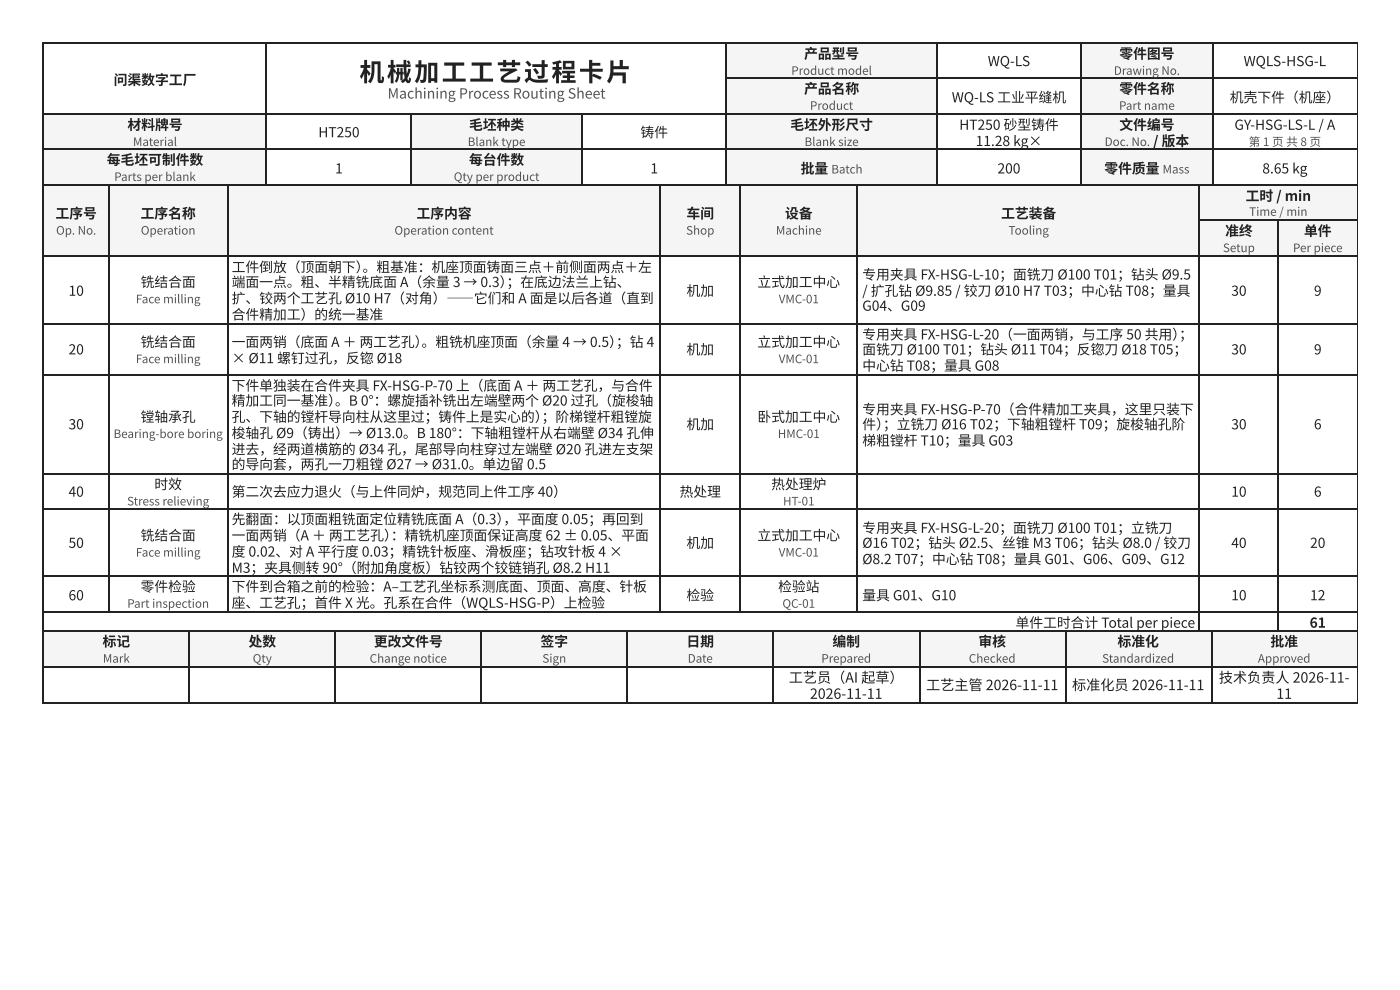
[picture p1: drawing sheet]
<svg xmlns="http://www.w3.org/2000/svg" width="297mm" height="210mm" viewBox="0 0 297 210" stroke-linecap="round" stroke-linejoin="round" font-family="sans-serif">
<defs><g id="words">
<text font-size="5.3" fill="#1d2327" x="76.2" y="17.2">机械加工 工 艺过程卡片</text>
<text font-size="3" fill="#4a5560" x="82.2" y="20.9">Machining Process Routing Sheet</text>
<g font-size="3" fill="#1d2327">
<text x="167.3" y="144.7">工艺员（AI 起草）</text>
<text x="171.8" y="148.2">2026-11-11</text>
<text x="196.5" y="146.3">工艺主管 2026-11-11</text>
<text x="227.4" y="146.3">标准化员 2026-11-11</text>
<text x="258.6" y="144.7">技术负责人 2026-11-</text>
<text x="270.8" y="148.2">11</text>
</g>
<g font-size="2.9" fill="#1d2327">
<text x="24.1" y="18">问渠数字工厂</text>
<text x="170.6" y="12.4">产品型号</text>
<text x="209.6" y="14">WQ-LS</text>
<text x="237.5" y="12.4">零件图号</text>
<text x="263.8" y="14">WQLS-HSG-L</text>
<text x="170.6" y="19.8">产品名称</text>
<text x="201.9" y="21.7">WQ-LS 工业平缝机</text>
<text x="237.5" y="19.8">零件名称</text>
<text x="260.9" y="21.7">机壳下件（机座）</text>
<text x="27" y="27.5">材料牌号</text>
<text x="67.5" y="29.1">HT250</text>
<text x="99.5" y="27.5">毛坯种类</text>
<text x="135.9" y="29.1">铸件</text>
<text x="167.7" y="27.5">毛坯外形尺寸</text>
<text x="203.5" y="27.5">HT250 砂型铸件</text>
<text x="237.5" y="27.5">文件编号</text>
<text x="261.9" y="27.5">GY-HSG-LS-L / A</text>
<text x="22.7" y="34.9">每毛坯可制件数</text>
<text x="99.5" y="34.9">每台件数</text>
<text x="207" y="31">11.28 kg×</text>
<text x="244.6" y="31">/ 版本</text>
<text x="71.1" y="36.8">1</text>
<text x="138" y="36.8">1</text>
<text x="169.9" y="36.8">批量</text>
<text x="211.6" y="36.8">200</text>
<text x="234.3" y="36.8">零件质量</text>
<text x="267.8" y="36.8">8.65 kg</text>
<text x="11.8" y="46.3">工序号</text>
<text x="29.8" y="46.3">工序名称</text>
<text x="88.4" y="46.3">工序内容</text>
<text x="145.6" y="46.3">车间</text>
<text x="166.5" y="46.3">设备</text>
<text x="212.4" y="46.3">工艺装备</text>
<text x="264.3" y="42.6">工时 / min</text>
<text x="259.9" y="50">准终</text>
<text x="276.6" y="50">单件</text>
<text x="49.1" y="57.7">工件倒放（顶面朝下）</text>
<text x="76.9" y="57.7">。粗基准：机座顶面铸面三点＋前侧面两点＋左</text>
<text x="182.9" y="59.3">专用夹具 FX-HSG-L-10；面铣刀 Ø100 T01；钻头 Ø9.5</text>
<text x="14.5" y="62.7">10</text>
<text x="29.8" y="60.9">铣结合面</text>
<text x="49.1" y="60.9">端面一点。粗、半精铣底面 A（余量 3 → 0.3）</text>
<text x="49.1" y="64.3">扩、铰两个工艺孔 Ø10 H7（对角 ）—它们和 A 面是以后各道（直到</text>
<text x="94.7" y="64.3">—</text>
<text x="107.4" y="60.9">；在底边法兰上钻、</text>
<text x="145.6" y="62.7">机加</text>
<text x="160.7" y="60.9">立式加工中心</text>
<text x="182.9" y="62.7">/ 扩孔钻 Ø9.85 / 铰刀 Ø10 H7 T03；中心钻 T08；量具</text>
<text x="182.9" y="65.9">G04、G09</text>
<text x="261.2" y="62.7">30</text>
<text x="278.7" y="62.7">9</text>
<text x="49.1" y="67.7">合件精加工）的统一基准</text>
<text x="182.9" y="72">专用夹具 FX-HSG-L-20（一面两销，与工序 50 共用）</text>
<text x="250.1" y="72">；</text>
<text x="14.5" y="75.1">20</text>
<text x="29.8" y="73.6">铣结合面</text>
<text x="49.1" y="73.6">一面两销（底面 A ＋ 两工艺孔）</text>
<text x="49.1" y="77">× Ø11 螺钉过孔，反锪 Ø18</text>
<text x="89.4" y="73.6">。粗铣机座顶面（余量 4 → 0.5）</text>
<text x="130.7" y="73.6">；钻 4</text>
<text x="145.6" y="75.1">机加</text>
<text x="160.7" y="73.6">立式加工中心</text>
<text x="182.9" y="75.1">面铣刀 Ø100 T01；钻头 Ø11 T04；反锪刀 Ø18 T05；</text>
<text x="261.2" y="75.1">30</text>
<text x="278.7" y="75.1">9</text>
<text x="49.1" y="82.8">下件单独装在合件夹具 FX-HSG-P-70 上（底面 A ＋ 两工艺孔，与合件</text>
<text x="182.9" y="78.6">中心钻 T08；量具 G08</text>
<text x="29.8" y="89.4">镗轴承孔</text>
<text x="49.1" y="86">精加工同一基准）</text>
<text x="49.1" y="89.4">孔、下轴的镗杆导向柱从这里过；铸件上是实心的）</text>
<text x="71.1" y="86">。B 0°：螺旋插补铣出左端壁两个 Ø20 过孔（旋梭轴</text>
<text x="114.9" y="89.4">；阶梯镗杆粗镗旋</text>
<text x="160.7" y="89.4">卧式加工中心</text>
<text x="182.9" y="87.8">专用夹具 FX-HSG-P-70（合件精加工夹具，这里只装下</text>
<text x="14.5" y="91">30</text>
<text x="49.1" y="92.9">梭轴孔 Ø9（铸出）→ Ø13.0。B 180°：下轴粗镗杆从右端壁 Ø34 孔伸</text>
<text x="145.6" y="91">机加</text>
<text x="182.9" y="91">件）</text>
<text x="182.9" y="94.5">梯粗镗杆 T10；量具 G03</text>
<text x="187.3" y="91">；立铣刀 Ø16 T02；下轴粗镗杆 T09；旋梭轴孔阶</text>
<text x="261.2" y="91">30</text>
<text x="278.7" y="91">6</text>
<text x="49.1" y="96.3">进去，经两道横筋的 Ø34 孔，尾部导向柱穿过左端壁 Ø20 孔进左支架</text>
<text x="49.1" y="99.5">的导向套，两孔一刀粗镗 Ø27 → Ø31.0。单边留 0.5</text>
<text x="14.5" y="105.3">40</text>
<text x="32.7" y="103.7">时效</text>
<text x="49.1" y="105.3">第二次去应力退火（与上件同炉，规范同上件工序 40）</text>
<text x="144.2" y="105.3">热处理</text>
<text x="163.6" y="103.7">热处理炉</text>
<text x="261.2" y="105.3">10</text>
<text x="278.7" y="105.3">6</text>
<text x="49.1" y="111.1">先翻面：以顶面粗铣面定位精铣底面 A（0.3）</text>
<text x="106.8" y="111.1">，平面度 0.05；再回到</text>
<text x="182.9" y="113">专用夹具 FX-HSG-L-20；面铣刀 Ø100 T01；立铣刀</text>
<text x="14.5" y="116.2">50</text>
<text x="29.8" y="114.6">铣结合面</text>
<text x="49.1" y="114.6">一面两销（A ＋ 两工艺孔）</text>
<text x="49.1" y="118">度 0.02、对 A 平行度 0.03；精铣针板座、滑板座；钻攻针板 4 ×</text>
<text x="82.9" y="114.6">：精铣机座顶面保证高度 62 ± 0.05、平面</text>
<text x="145.6" y="116.2">机加</text>
<text x="160.7" y="114.6">立式加工中心</text>
<text x="182.9" y="116.2">Ø16 T02；钻头 Ø2.5、丝锥 M3 T06；钻头 Ø8.0 / 铰刀</text>
<text x="182.9" y="119.6">Ø8.2 T07；中心钻 T08；量具 G01、G06、G09、G12</text>
<text x="261.2" y="116.2">40</text>
<text x="277.9" y="116.2">20</text>
<text x="29.8" y="125.4">零件检验</text>
<text x="49.1" y="121.4">M3；夹具侧转 90°（附加角 度板）钻铰两个铰链销孔 Ø8.2 H11</text>
<text x="49.1" y="125.4">下件到合箱之前的检验：A–工艺孔坐标系测底面、顶面、高度、针板</text>
<text x="165.1" y="125.4">检验站</text>
<text x="14.5" y="127.3">60</text>
<text x="49.1" y="128.9">座、工艺孔；首件 X 光。孔系在合件（WQLS-HSG-P）上检验</text>
<text x="145.6" y="127.3">检验</text>
<text x="182.9" y="127.3">量具 G01、G10</text>
<text x="261.2" y="127.3">10</text>
<text x="277.9" y="127.3">12</text>
<text x="21.8" y="137.1">标记</text>
<text x="52.7" y="137.1">处数</text>
<text x="79.3" y="137.1">更改文件号</text>
<text x="114.7" y="137.1">签字</text>
<text x="145.6" y="137.1">日 期</text>
<text x="176.6" y="137.1">编制</text>
<text x="207.6" y="137.1">审核</text>
<text x="215.4" y="133.1">单件工时合计 Total per piece</text>
<text x="237.1" y="137.1">标准化</text>
<text x="269.5" y="137.1">批准</text>
<text x="277.8" y="133.1">61</text>
</g>
<g font-size="2.5" fill="#4a5560">
<text x="167.9" y="15.9">Product model</text>
<text x="236.3" y="15.9">Drawing No.</text>
<text x="171.8" y="23.3">Product</text>
<text x="237.4" y="23.3">Part name</text>
<text x="28.2" y="31">Material</text>
<text x="99.2" y="31">Blank type</text>
<text x="170.7" y="31">Blank size</text>
<text x="234.3" y="31">Doc. No.</text>
<text x="264.9" y="31">第 1 页 共 8 页</text>
<text x="24.2" y="38.4">Parts per blank</text>
<text x="96.3" y="38.4">Qty per product</text>
<text x="176.4" y="36.8">Batch</text>
<text x="246.6" y="36.8">Mass</text>
<text x="265" y="45.8">Time / min</text>
<text x="11.9" y="49.7">Op. No.</text>
<text x="29.9" y="49.7">Operation</text>
<text x="83.7" y="49.7">Operation content</text>
<text x="145.6" y="49.7">Shop</text>
<text x="164.6" y="49.7">Machine</text>
<text x="214" y="49.7">Tooling</text>
<text x="259.4" y="53.4">Setup</text>
<text x="274.3" y="53.4">Per piece</text>
<text x="28.8" y="64.3">Face milling</text>
<text x="165.2" y="64.3">VMC-01</text>
<text x="28.8" y="77">Face milling</text>
<text x="165.2" y="77">VMC-01</text>
<text x="24.1" y="92.9">Bearing-bore boring</text>
<text x="165" y="92.9">HMC-01</text>
<text x="27" y="107.2">Stress relieving</text>
<text x="166.1" y="107.2">HT-01</text>
<text x="28.8" y="118">Face milling</text>
<text x="165.2" y="118">VMC-01</text>
<text x="27" y="128.9">Part inspection</text>
<text x="166" y="128.9">QC-01</text>
<text x="21.8" y="140.5">Mark</text>
<text x="53.6" y="140.5">Qty</text>
<text x="78.4" y="140.5">Change notice</text>
<text x="115.1" y="140.5">Sign</text>
<text x="145.9" y="140.5">Date</text>
<text x="174.2" y="140.5">Prepared</text>
<text x="205.5" y="140.5">Checked</text>
<text x="233.8" y="140.5">Standardized</text>
<text x="266.9" y="140.5">Approved</text>
</g>
</g></defs>
<g fill="#f3f5f6">
<path d="M154.3 9.3h44.4v7.4h-44.4z"/>
<path d="M229.4 9.3h27.8v7.4h-27.8z"/>
<path d="M154.3 16.7h44.4v7.4h-44.4z"/>
<path d="M229.4 16.7h27.8v7.4h-27.8z"/>
<path d="M9.3 24.1h47.3v7.7h-47.3z"/>
<path d="M87.3 24.1h36.3v7.7h-36.3z"/>
<path d="M154.3 24.1h44.4v7.7h-44.4z"/>
<path d="M229.4 24.1h27.8v7.7h-27.8z"/>
<path d="M9.3 31.8h47.3v7.4h-47.3z"/>
<path d="M87.3 31.8h36.3v7.4h-36.3z"/>
<path d="M154.3 31.8h44.4v7.4h-44.4z"/>
<path d="M229.4 31.8h27.8v7.4h-27.8z"/>
</g>
<g fill="none" stroke="#1d2327" stroke-width=".26">
<path d="M9 9.1h279M9.1 9v30.4M56.5 9v30.4M154.1 9v30.4M154.3 16.5h133.7M198.8 9v30.4M229.3 9v30.4M257.3 9v30.4M9 24.2h279M9 31.6h279M9 39.3h279M87.2 24.3v15.1"/>
<path d="M123.4 24.3v15.1"/>
</g>
<path d="M288 9v30.4" fill="none" stroke="#1d2327" stroke-width=".21"/>
<g fill="#f3f5f6">
<path d="M9.3 39.2h13.7v15h-13.7z"/>
<path d="M23 39.2h25.2v15h-25.2z"/>
<path d="M48.2 39.2h92v15h-92z"/>
<path d="M140.2 39.2h16.7v15h-16.7z"/>
<path d="M156.9 39.2h25.1v15h-25.1z"/>
<path d="M182 39.2h72.5v15h-72.5z"/>
<path d="M254.5 39.2h33.4v7.6h-33.4z"/>
<path d="M254.5 46.8h16.7v7.4h-16.7z"/>
<path d="M271.2 46.8h16.7v7.4h-16.7z"/>
</g>
<g fill="none" stroke="#1d2327" stroke-width=".26">
<path d="M9 39.3h279M9.1 39.2v94.7M23.2 39.2v90.7M48.3 39.2v90.7M140.1 39.2v90.7M157 39.2v90.7M181.9 39.2v90.7M254.4 39.2v94.7M9 54.4h279M254.5 46.7h33.5M271.1 46.8v87.1M9 68.7h279"/>
<path d="M9 79.5h279M9 100.4h279M9 107.8h279M9 122.1h279M9 129.8h279M9 133.7h279"/>
</g>
<path d="M288 39.2v94.7" fill="none" stroke="#1d2327" stroke-width=".21"/>
<g fill="#f3f5f6">
<path d="M9.3 133.9h30.9v7.4h-30.9z"/>
<path d="M40.2 133.9h31v7.4h-31z"/>
<path d="M71.2 133.9h30.9v7.4h-30.9z"/>
<path d="M102.1 133.9h31v7.4h-31z"/>
<path d="M133.1 133.9h30.9v7.4h-30.9z"/>
<path d="M164 133.9h31v7.4h-31z"/>
<path d="M195 133.9h31v7.4h-31z"/>
<path d="M226 133.9h30.9v7.4h-30.9z"/>
<path d="M256.9 133.9h31v7.4h-31z"/>
</g>
<path d="M9 133.7h279M9.1 133.6v15.6M40.1 133.6v15.6M71 133.6v15.6M102 133.6v15.6M133 133.6v15.6M163.9 133.6v15.6M195.1 133.6v15.6M226.1 133.6v15.6M257 133.6v15.6M9 141.4h279M9 149.1h279" fill="none" stroke="#1d2327" stroke-width=".26"/>
<path d="M288 133.6v15.6" fill="none" stroke="#1d2327" stroke-width=".21"/>
<use href="#words"/>
</svg>
